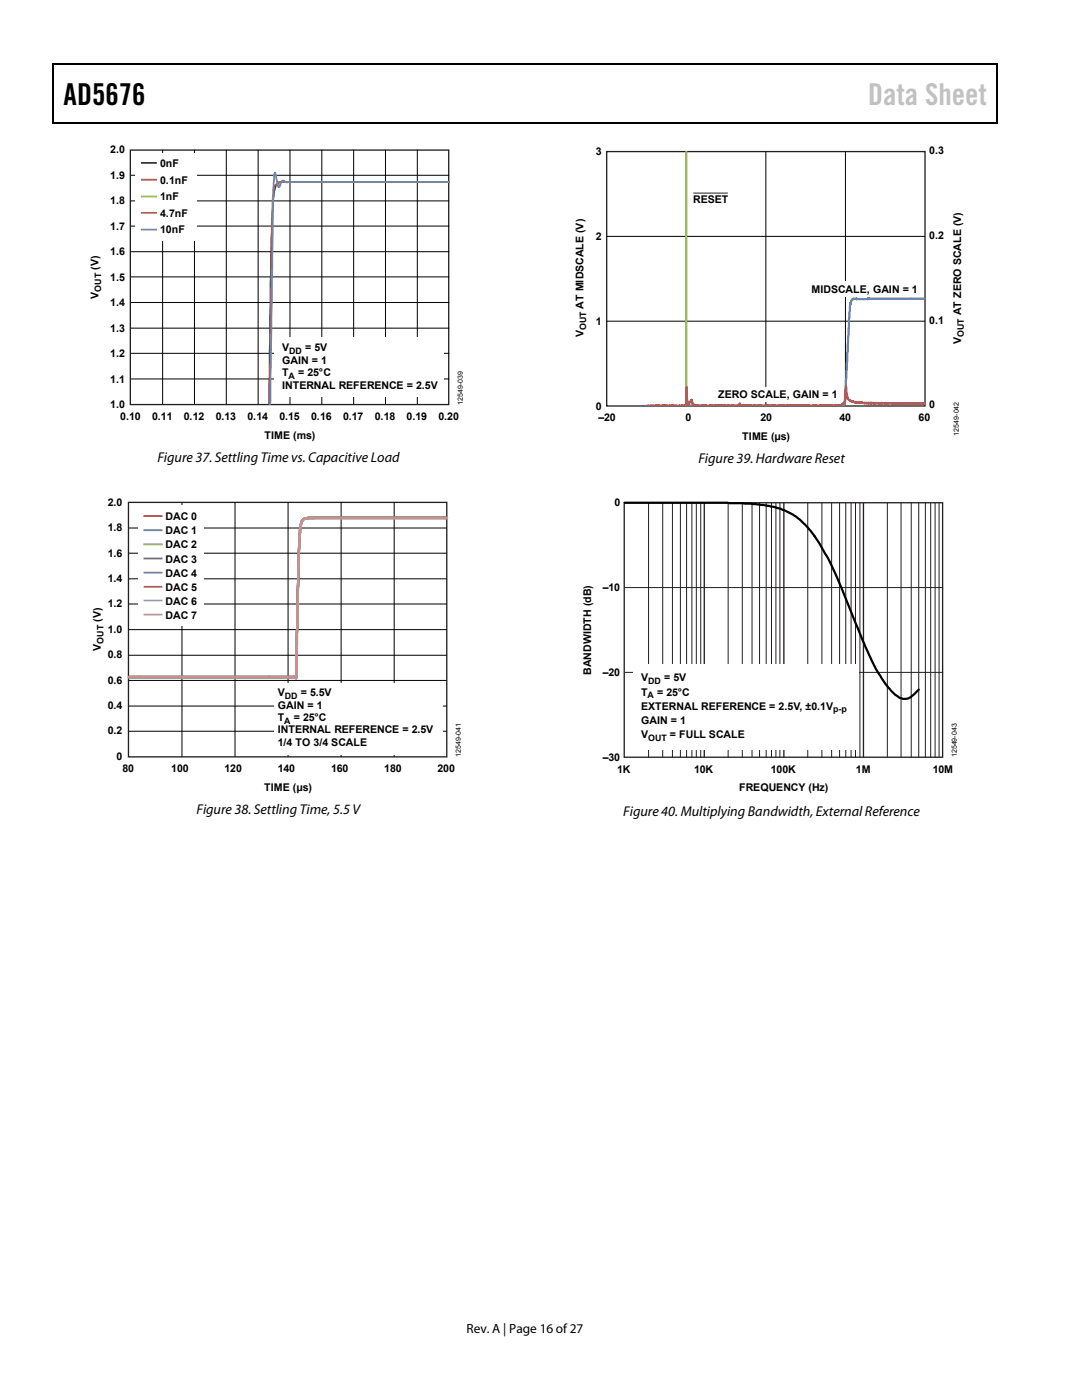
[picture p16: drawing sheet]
<svg xmlns="http://www.w3.org/2000/svg" width="216mm" height="279mm" viewBox="0 0 216 279" stroke-linecap="round" stroke-linejoin="round" font-family="sans-serif">
<defs><g id="words">
<text font-size="6" x="12.7" y="20.9">AD5676</text>
<text font-size="6" fill="#c1c1c1" x="173.2" y="20.9">Data Sheet</text>
<g font-size="2.8">
<text x="31.4" y="92.2">Figure 37. Settling Time vs. Capacitive Load</text>
<text x="139.4" y="92.4">Figure 39. Hardware Reset</text>
<text x="39.2" y="162.5">Figure 38. Settling Time, 5.5 V</text>
<text x="124.4" y="162.8">Figure 40. Multiplying Bandwidth, External Reference</text>
</g>
<text font-size="2.7" x="93.1" y="266">Rev. A | Page 16 of27</text>
<g font-size="2.1">
<text x="22" y="35.7">1.9</text>
<text x="22" y="30.6">2.0</text>
<text x="32" y="33.4">0nF</text>
<text x="118.9" y="30.9">3</text>
<text x="185.4" y="30.8">0.3</text>
<text x="22" y="40.8">1.8</text>
<text x="32" y="36.7">0.1nF</text>
<text x="32" y="40">1nF</text>
<text x="138.3" y="40.5">RESET</text>
<text x="22" y="45.9">1.7</text>
<text x="32" y="43.3">4.7nF</text>
<text x="32" y="46.6">10nF</text>
<text x="118.9" y="47.8">2</text>
<text x="185.4" y="47.7">0.2</text>
<text x="19.7" y="53.9" transform="rotate(-90 19.7 53.9)">(V)</text>
<text x="22" y="50.9">1.6</text>
<text x="19.7" y="59.6" transform="rotate(-90 19.7 59.6)">V</text>
<text x="22" y="56">1.5</text>
<text x="161.9" y="58.5">MIDSCALE, GAIN = 1</text>
<text x="22" y="61.1">1.4</text>
<text x="116.5" y="61.6" transform="rotate(-90 116.5 61.6)">AT MIDSCALE (V)</text>
<text x="118.9" y="64.8">1</text>
<text x="185.4" y="64.6">0.1</text>
<text x="191.8" y="62.9" transform="rotate(-90 191.8 62.9)">AT ZERO SCALE (V)</text>
<text x="22" y="71.3">1.2</text>
<text x="22" y="66.2">1.3</text>
<text x="56.3" y="70.1">V</text>
<text x="60.9" y="70.1">= 5V</text>
<text x="116.5" y="67.3" transform="rotate(-90 116.5 67.3)">V</text>
<text x="191.8" y="68.6" transform="rotate(-90 191.8 68.6)">V</text>
<text x="22" y="76.3">1.1</text>
<text x="56.3" y="72.6">GAIN = 1</text>
<text x="56.3" y="75.1">T</text>
<text x="56.3" y="77.6">INTERNAL REFERENCE = 2.5V</text>
<text x="59.5" y="75.1">= 25°C</text>
<text x="22" y="81.4">1.0</text>
<text x="24" y="83.9">0.10</text>
<text x="30.3" y="83.9">0.11</text>
<text x="36.7" y="83.9">0.12</text>
<text x="43" y="83.9">0.13</text>
<text x="49.4" y="83.9">0.14</text>
<text x="55.7" y="83.9">0.15</text>
<text x="62.1" y="83.9">0.16</text>
<text x="68.4" y="83.9">0.17</text>
<text x="74.8" y="83.9">0.18</text>
<text x="81.1" y="83.9">0.19</text>
<text x="87.5" y="83.9">0.20</text>
<text x="118.9" y="81.8">0</text>
<text x="143.3" y="79.4">ZERO SCALE, GAIN = 1</text>
<text x="185.4" y="81.5">0</text>
<text x="52.8" y="87.5">TIME (ms)</text>
<text x="119.4" y="84">–20</text>
<text x="136.8" y="84">0</text>
<text x="148.1" y="87.8">TIME (µs)</text>
<text x="151.7" y="84">20</text>
<text x="167.5" y="84">40</text>
<text x="183.3" y="84">60</text>
<text x="21.5" y="100.9">2.0</text>
<text x="122.6" y="101.1">0</text>
<text x="21.5" y="106">1.8</text>
<text x="33.1" y="103.8">DAC 0</text>
<text x="33.1" y="106.6">DAC 1</text>
<text x="21.5" y="111.1">1.6</text>
<text x="33.1" y="109.5">DAC 2</text>
<text x="33.1" y="112.3">DAC 3</text>
<text x="21.5" y="116.1">1.4</text>
<text x="33.1" y="115.1">DAC 4</text>
<text x="33.1" y="117.9">DAC 5</text>
<text x="120.3" y="118">–10</text>
<text x="20.1" y="124.1" transform="rotate(-90 20.1 124.1)">(V)</text>
<text x="21.5" y="121.2">1.2</text>
<text x="33.1" y="120.7">DAC 6</text>
<text x="33.1" y="123.6">DAC 7</text>
<text x="20.1" y="129.9" transform="rotate(-90 20.1 129.9)">V</text>
<text x="21.5" y="131.4">0.8</text>
<text x="21.5" y="126.3">1.0</text>
<text x="21.5" y="136.4">0.6</text>
<text x="118" y="134.6" transform="rotate(-90 118 134.6)">BANDWIDTH (dB)</text>
<text x="120.3" y="134.9">–20</text>
<text x="127.9" y="136">V</text>
<text x="132.5" y="136">= 5V</text>
<text x="21.5" y="141.5">0.4</text>
<text x="55.4" y="141.4">GAIN = 1</text>
<text x="55.4" y="143.9">T</text>
<text x="55.4" y="139">V</text>
<text x="58.6" y="143.9">= 25°C</text>
<text x="60" y="139">= 5.5V</text>
<text x="127.9" y="141.6">EXTERNAL</text>
<text x="127.9" y="138.8">T</text>
<text x="131.1" y="138.8">= 25°C</text>
<text x="139.9" y="141.6">REFERENCE = 2.5V, ±0.1V</text>
<text x="21.5" y="146.6">0.2</text>
<text x="55.4" y="146.4">INTERNAL REFERENCE = 2.5V</text>
<text x="55.4" y="148.8">1/4 TO 3/4 SCALE</text>
<text x="127.9" y="144.5">GAIN = 1</text>
<text x="127.9" y="147.3">V</text>
<text x="133.7" y="147.3">= FULL</text>
<text x="141.5" y="147.3">SCALE</text>
<text x="23.3" y="151.6">0</text>
<text x="24.5" y="154">80</text>
<text x="34.2" y="154">100</text>
<text x="44.8" y="154">120</text>
<text x="55.4" y="154">140</text>
<text x="66.1" y="154">160</text>
<text x="76.7" y="154">180</text>
<text x="87.3" y="154">200</text>
<text x="120.3" y="151.8">–30</text>
<text x="123.1" y="154.2">1K</text>
<text x="138.5" y="154.2">10K</text>
<text x="153.8" y="154.2">100K</text>
<text x="170.8" y="154.2">1M</text>
<text x="186.1" y="154.2">10M</text>
<text x="52.7" y="157.8">TIME (µs)</text>
<text x="147.5" y="158">FREQUENCY (Hz)</text>
</g>
<g font-size="1.8">
<text x="20.2" y="58.2" transform="rotate(-90 20.2 58.2)">OUT</text>
<text x="117" y="65.9" transform="rotate(-90 117 65.9)">OUT</text>
<text x="57.7" y="70.7">DD</text>
<text x="192.3" y="67.2" transform="rotate(-90 192.3 67.2)">OUT</text>
<text x="57.6" y="75.6">A</text>
<text x="20.6" y="128.4" transform="rotate(-90 20.6 128.4)">OUT</text>
<text x="129.3" y="136.5">DD</text>
<text x="56.8" y="139.5">DD</text>
<text x="129.2" y="139.4">A</text>
<text x="166.2" y="142.2">p-p</text>
<text x="56.7" y="144.4">A</text>
<text x="129.3" y="147.8">OUT</text>
</g>
<g font-size="1.4">
<text x="92.3" y="80.7" transform="rotate(-90 92.3 80.7)">12549-039</text>
<text x="191.3" y="86.9" transform="rotate(-90 191.3 86.9)">12549-042</text>
<text x="91.9" y="151" transform="rotate(-90 91.9 151)">12549-041</text>
<text x="190.9" y="151.2" transform="rotate(-90 190.9 151.2)">12549-043</text>
</g>
</g></defs>
<path d="M10.5 12.7h.3v1h-.3zM10.5 12.7h.3v.3h-.3zM133.3 12.7h.3v.3h-.3zM198.8 12.7h.2v1h-.2zM198.8 12.7h.2v.3h-.2zM10.5 24.4h.3v.2h-.3zM133.1 24.4h.2v.2h-.2zM198.8 24.4h.2v.2h-.2z" fill="#000"/>
<path d="M10.7 13.7v10.7M10.8 12.8h122.5M133.6 12.8h65.2M198.9 13.7v10.7M10.8 24.5h188" fill="none" stroke="#000" stroke-width=".25"/>
<path d="M26 30h63.5v50.7h-63.5z" fill="#fff"/>
<path d="M26 30h63.5v50.7h-63.5z" fill="none" stroke="#231f20" stroke-width=".26"/>
<g fill="none" stroke="#000" stroke-width=".2">
<path d="M26.1 35h63.5M32.4 29.9v50.8M38.8 29.9v50.8M45.2 29.9v50.8M51.5 29.9v50.8M57.9 29.9v50.8M64.2 29.9v50.8M70.6 29.9v50.8M76.9 29.9v50.8M83.3 29.9v50.8M26.1 55.3h63.5M26.1 50.2h63.5"/>
<path d="M26.1 45.1h63.5M26.1 40.1h63.5M26.1 75.6h63.5M26.1 70.5h63.5M26.1 65.5h63.5M26.1 60.4h63.5"/>
</g>
<path d="M89.6 36.3l-33.7 .1a1.47 1.47 0 0 0-1.1 1.5l-.4 2.5-.2 3.8-.5 36.5" fill="none" stroke="#0a347d" stroke-width=".35"/>
<path d="M89.5 36.3h-33.4l-.5 .1-.5 .5h-.2a1.79 1.79 0 0 0-.4 1.6l-.3 9.6-.4 32.6" fill="none" stroke="#fe660d" stroke-width=".35"/>
<path d="M89.6 36.3h-31.7a1.3 1.3 0 0 1-1.5-.3l-.2 .2-.4 1-.2 .2-.7-2.9h-.1l-.2 2.1-.2 6.3-.5 37.8" fill="none" stroke="#6c85b1" stroke-width=".35"/>
<path d="M26.9 30.6h12.3v17.3h-12.3z" fill-rule="evenodd" fill="#fff"/>
<path d="M28.1 32.5h3.2" fill="none" stroke="#0a347d" stroke-width=".35"/>
<path d="M28.1 35.9h3.2" fill="none" stroke="#be4b48" stroke-width=".35"/>
<path d="M28.1 39.2h3.2" fill="none" stroke="#98b954" stroke-width=".35"/>
<path d="M28.1 42.5h3.2" fill="none" stroke="#fe660d" stroke-width=".35"/>
<path d="M28.1 45.8h3.2" fill="none" stroke="#6c85b1" stroke-width=".35"/>
<g fill="#fff">
<path d="M54.8 67.3h33.8v11.9h-33.8z"/>
<path d="M25.6 100.3h63.5v50.7h-63.5z"/>
</g>
<path d="M25.6 100.3h63.5v50.7h-63.5z" fill="none" stroke="#231f20" stroke-width=".26"/>
<g fill="none" stroke="#000" stroke-width=".2">
<path d="M25.7 115.5h63.4M25.7 110.4h63.4M25.7 105.4h63.4M36.3 100.3v50.7M46.9 100.3v50.7M57.5 100.3v50.7M68.1 100.3v50.7M78.7 100.3v50.7M25.7 135.8h63.4M25.7 130.8h63.4M25.7 125.7h63.4M25.7 120.5h63.4"/>
<path d="M25.7 145.9h63.4M25.7 140.9h63.4"/>
</g>
<path d="M27.7 100.9h13v24h-13z" fill="#fff"/>
<path d="M28.6 103h3.8" fill="none" stroke="#a8423f" stroke-width=".35"/>
<path d="M28.6 105.8h3.8" fill="none" stroke="#416fa6" stroke-width=".35"/>
<path d="M28.6 108.6h3.8" fill="none" stroke="#86a44a" stroke-width=".35"/>
<path d="M28.6 111.5h3.8" fill="none" stroke="#6e548d" stroke-width=".35"/>
<path d="M28.6 114.3h3.8" fill="none" stroke="#3d96ae" stroke-width=".35"/>
<path d="M28.6 117.1h3.8" fill="none" stroke="#da8137" stroke-width=".35"/>
<path d="M28.6 119.8h3.8" fill="none" stroke="#8ea5cb" stroke-width=".35"/>
<path d="M28.6 122.7h3.8" fill="none" stroke="#ce8e8d" stroke-width=".35"/>
<path d="M88.8 103.3h.3M88.9 103.3l-27.6 .1a1.22 1.22 0 0 0-1.3 1.4l-.2 2-.2 3.7-.5 24.9v-.4l-.1 .2-.1-.2-5.2 .1M25.7 135.1h28.1" fill="none" stroke="#a8423f" stroke-width=".44"/>
<path d="M88.8 103.3h.3M88.9 103.3l-27.6 .1a1.03 1.03 0 0 0-1.2 1.1l-.1 .5-.3 3.2-.6 27.2v-.4l-.1 .2-.1-.2-5.2 .1M25.7 135.1h28.1" fill="none" stroke="#416fa6" stroke-width=".44"/>
<path d="M88.8 103.3h.3M88.9 103.3h-27.5a1.37 1.37 0 0 0-1.4 1.5l-.3 3.1-.6 27.5v-.4l-.1 .2-.1-.2-5.2 .1M25.7 135.1h28.1" fill="none" stroke="#86a44a" stroke-width=".44"/>
<path d="M88.8 103.3h.3M88.9 103.3l-27.5 .1a1.24 1.24 0 0 0-1.4 1.4l-.3 3-.1 2.5-.5 25.1v-.4l-.1 .2-.1-.2v.2h-5.2M25.7 135.2h28.1" fill="none" stroke="#6e548d" stroke-width=".44"/>
<path d="M88.8 103.3h.3M88.9 103.3l-27.5 .1a1.26 1.26 0 0 0-1.4 1.5l-.3 3.4-.6 27.1v-.4l-.1 .2-.1-.2v.2h-5.2M25.7 135.2h28.1" fill="none" stroke="#3d96ae" stroke-width=".44"/>
<path d="M88.8 103.4h.3M88.9 103.4h-27.5a1.25 1.25 0 0 0-1.4 1.4l-.3 3-.1 2.8-.5 24.8v-.4l-.1 .2-.1-.2v.2h-5.2M25.7 135.2h28.1" fill="none" stroke="#da8137" stroke-width=".44"/>
<path d="M88.8 103.4h.3M88.9 103.4h-27.5a1.23 1.23 0 0 0-1.4 1.4l-.3 3.1-.6 27.5v-.4l-.1 .2-.1-.2v.2h-5.2M25.7 135.2h28.1" fill="none" stroke="#8ea5cb" stroke-width=".44"/>
<path d="M88.8 103.3h.4M88.9 103.3l-27.6 .1a1.22 1.22 0 0 0-1.3 1.4l-.3 3.1-.6 27.5v-.4l-.1 .2-.1-.2-5.2 .1M25.7 135.1h28.1" fill="none" stroke="#ce8e8d" stroke-width=".44"/>
<g fill="#fff">
<path d="M54.7 136.3h33.6v14.2h-33.6z"/>
<path d="M121.1 30.3h63.5v50.7h-63.5z"/>
</g>
<path d="M121.1 30.3h63.5v50.7h-63.5z" fill="none" stroke="#231f20" stroke-width=".26"/>
<path d="M136.9 30.3v50.7M152.8 30.3v50.7M168.7 30.3v50.7M121.1 47.2h63.5M121.1 64.1h63.5" fill="none" stroke="#000" stroke-width=".2"/>
<path d="M184.3 59.6l-13.4 .1a.79 .79 0 0 0-1.1 .7l-.4 3.3-.9 17.1-.3 .2h-12.8M129 81h7.9v-.3l.1 .4v-.4l.2 .4M155.5 81l-18.2-.1-.1 .2" fill="none" stroke="#4a7ebb" stroke-width=".44"/>
<path d="M136.9 30.3v50.7h-7.9" fill="none" stroke="#98b954" stroke-width=".44"/>
<g fill="none" stroke="#be4b48" stroke-width=".44">
<path d="M129 81l.3 .1M129.4 81.1h.1M129.4 81.1v-.2h.5l.1 .2M130.1 81.1v-.1l.4-.1 .1 .2M130.7 81.1l.2-.2v.2M131 81.1l.1-.2h.5v.2M131.7 81.1l.4-.2 .4 .2 .2-.2 .1 .2M132.8 81.1v-.2l.4 .2M133.2 81.1v-.1l.4 .1M133.7 81.1v-.2l.2 .2 .3-.2 .1 .2M134.3 81.1l.1-.2 .3 .2M134.7 81.1l.1-.2 .1 .2 .1-.2h.5v.2l.1-.2h.9l.2 .2"/>
<path d="M136.8 81.1l.1-.2v.1v-3.6l.1 3.7v-3.9l.1 3.9M137.1 81.1l.1-.9v.9M137.2 81.1l.1-1v1v-.9l.1 .5v-.4h.3l.3-.5 .4 1.1v-.1l.4 .2 4-.1 .1 .2v-.2h1.4v.2v-.2h1.4v.2M145.7 81.1l.2-.2 .2 .1 .1-.2 .1 .3M146.3 81.1l.1-.2 .4 .2M146.8 81.1v-.2l.7 .1 .1-.3v.4v-.6l.1 .6 .2-.3v.2l3.3-.1v.2M151.3 81.1v-.2h.8l.3 .2M155.4 80.9h1.2l.3 .2 .1-.2h1.6l.1 .2M155.5 81l-1.6-.1-.2 .2-.2-.2-.1 .2-.1-.2h-.8l-.1 .2M184.5 80.6l-.6-.1-.2 .2-.1-.2-.5 .1v-.1h-1.1l-.1 .1-.6-.1v.1h-.4l-.1-.2-.2 .2h-1.5l-.1-.1-.1 .1h-.9v-.1l-.8 .1-.5-.2-.2 .2-.6-.2v.2h-.4l-.1-.2h-.8l-.1 .2-.2-.2-1.9 .1-.4-.2-.6 .1-.1-.2h-1.1l-.2-.1-.3-.1v-.1l-.1 .1-.6-.7-.2-2.3-.2 3.1-.3 .4-.2 .1-.2 .4h-.4v-.2v.2l-.4-.1-.3 .2-.1-.2-.3 .1h-3.4l-.1-.2v.2h-1.6l-.1-.2-.1 .2h-.3l-.1-.2v.2l-2-.1v.2"/>
</g>
<g fill="#fff">
<path d="M160.8 56.3h23.1v3h-23.1z"/>
<path d="M142.1 77.2h25.3v2.9h-25.3z"/>
</g>
<path d="M138.4 38.5h6.8" fill="none" stroke="#231f20" stroke-width=".2"/>
<path d="M124.6 100.3h63.5v50.8h-63.5z" fill="#fff"/>
<path d="M124.6 100.3h63.5v50.8h-63.5zM140.5 100.3v50.8M156.4 100.3v50.8M172.3 100.3v50.8" fill="none" stroke="#231f20" stroke-width=".26"/>
<g fill="none" stroke="#231f20" stroke-width=".2">
<path d="M124.6 117.3h63.6M129.4 100.3v50.8M132.2 100.3v50.8M134.2 100.3v50.8M135.8 100.3v50.8M137 100.3v50.8M138.1 100.3v50.8M138.9 100.3v50.8M139.8 100.3v50.8M145.3 100.3v50.8M148.1 100.3v50.8M150.1 100.3v50.8"/>
<path d="M151.6 100.3v50.8M152.9 100.3v50.8M153.9 100.3v50.8M154.8 100.3v50.8M155.6 100.3v50.8M161.2 100.3v50.8M164 100.3v50.8M165.9 100.3v50.8M167.5 100.3v50.8M168.8 100.3v50.8M169.8 100.3v50.8M170.7 100.3v50.8"/>
<path d="M171.6 100.3v50.8M177.1 100.3v50.8M179.8 100.3v50.8M181.8 100.3v50.8M183.3 100.3v50.8M184.6 100.3v50.8M185.7 100.3v50.8M186.6 100.3v50.8M187.4 100.3v50.8M124.6 134.2h63.6"/>
</g>
<path d="M124.6 100.3h20.5l5.7 .3 3 .5a11.9 11.9 0 0 1 6.1 2.8l1.4 1.5 1.2 1.5 2.7 4.5 2 4.3 4.9 12.1 2 4.4 1.1 2 1.4 2.2 2 2.2a2.55 2.55 0 0 0 3.7 .1l1-1.1" fill="none" stroke="#000" stroke-width=".44"/>
<path d="M126.4 132.6h45v17.1h-45z" fill-rule="evenodd" fill="#fff"/>
<use href="#words"/>
</svg>
